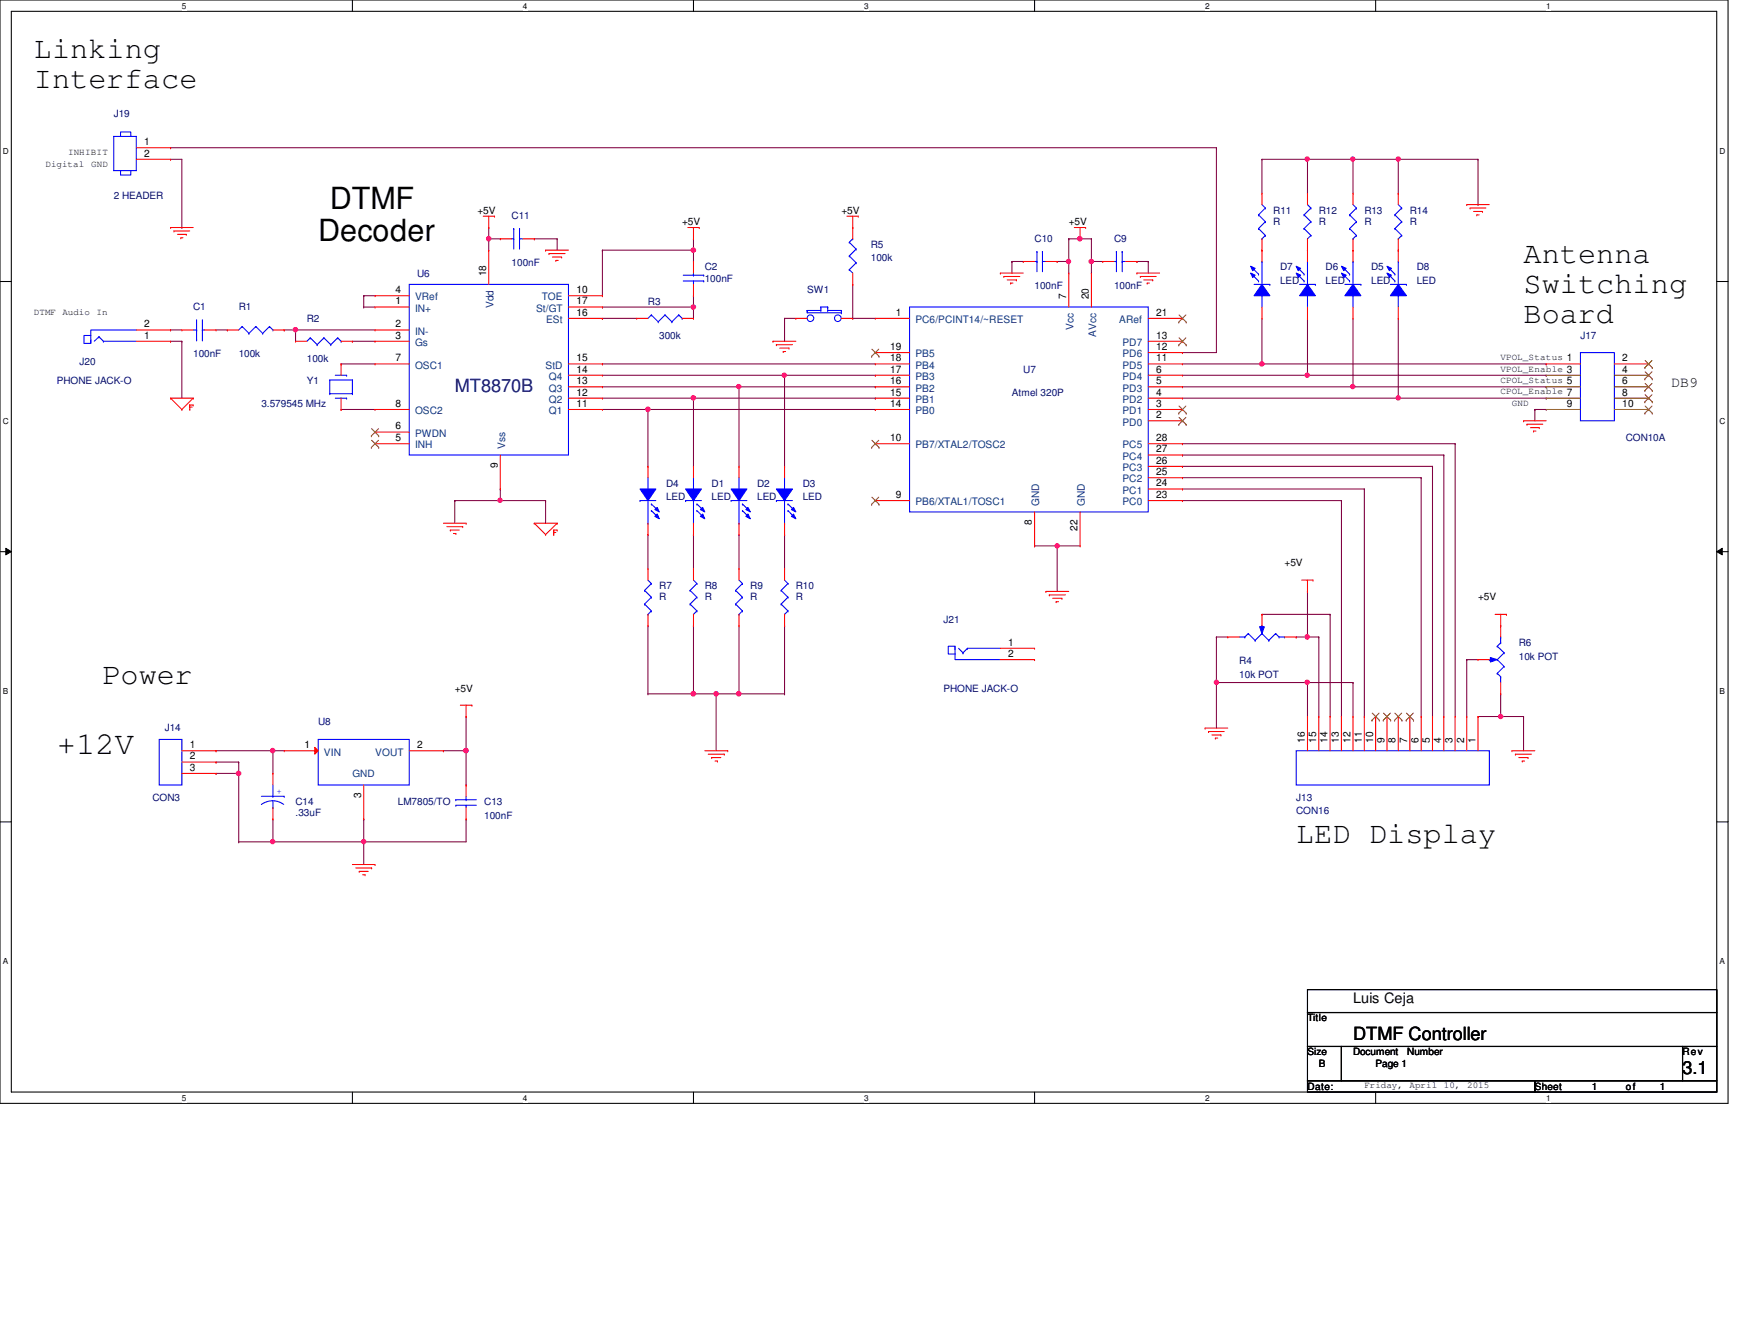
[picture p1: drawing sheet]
<svg xmlns="http://www.w3.org/2000/svg" width="279mm" height="216mm" viewBox="0 0 279 216" stroke-linecap="round" stroke-linejoin="round" font-family="sans-serif">
<defs><g id="words">
<text font-size="5.2" x="9.1" y="121.2">+12V</text>
<g font-size="4.9">
<text x="5.5" y="9.3">Linking</text>
<text x="5.5" y="14.2">Interface</text>
<text x="53" y="33.7">DTMF</text>
<text x="51.2" y="38.7">Decoder</text>
<text x="245.1" y="42.2">Antenna</text>
<text x="245.1" y="47.1">Switching</text>
<text x="245.1" y="52">Board</text>
<text x="16.5" y="109.9">Power</text>
<text x="208.5" y="135.5">LED Display</text>
</g>
<text font-size="2.9" fill="#000080" x="73.2" y="62.9">MT8870B</text>
<g font-size="2.9">
<text x="217.6" y="167.2">DTMF Controller</text>
<text x="270.6" y="172.7">3.1</text>
</g>
<text font-size="2.4" x="268.8" y="62.2">DB9</text>
<text font-size="2.3" x="217.6" y="161.2">Luis Ceja</text>
<g font-size="1.7">
<text x="23.2" y="23.3">1</text>
<text x="23.2" y="25.2">2</text>
<text x="63.6" y="47.1">4</text>
<text x="78.2" y="44.4" transform="rotate(-90 78.2 44.4)">18</text>
<text x="92.7" y="47.1">10</text>
<text x="23.2" y="52.6">2</text>
<text x="63.6" y="48.9">1</text>
<text x="63.6" y="52.6">2</text>
<text x="92.7" y="50.8">16</text>
<text x="92.7" y="48.9">17</text>
<text x="144.1" y="50.8">1</text>
<text x="171.5" y="48.1" transform="rotate(-90 171.5 48.1)">7</text>
<text x="175.1" y="48.1" transform="rotate(-90 175.1 48.1)">20</text>
<text x="186" y="50.8">21</text>
<text x="23.2" y="54.4">1</text>
<text x="63.6" y="54.4">3</text>
<text x="63.6" y="58.1">7</text>
<text x="92.7" y="59.9">14</text>
<text x="92.7" y="58.1">15</text>
<text x="143.2" y="59.9">17</text>
<text x="143.2" y="58.1">18</text>
<text x="143.2" y="56.3">19</text>
<text x="186" y="59.9">6</text>
<text x="186" y="58.1">11</text>
<text x="186" y="56.3">12</text>
<text x="186" y="54.4">13</text>
<text x="260.9" y="58.1">2</text>
<text x="260.9" y="59.9">4</text>
<text x="63.6" y="65.4">8</text>
<text x="92.7" y="65.4">11</text>
<text x="92.7" y="63.6">12</text>
<text x="92.7" y="61.8">13</text>
<text x="143.2" y="65.4">14</text>
<text x="143.2" y="63.6">15</text>
<text x="143.2" y="61.8">16</text>
<text x="186" y="65.4">3</text>
<text x="186" y="63.6">4</text>
<text x="186" y="61.8">5</text>
<text x="252" y="65.4">9</text>
<text x="260.9" y="61.8">6</text>
<text x="260.9" y="63.6">8</text>
<text x="260.9" y="65.4">10</text>
<text x="63.6" y="70.9">5</text>
<text x="63.6" y="69">6</text>
<text x="143.2" y="70.9">10</text>
<text x="186" y="67.2">2</text>
<text x="186" y="70.9">28</text>
<text x="80.1" y="75.3" transform="rotate(-90 80.1 75.3)">9</text>
<text x="186" y="76.4">25</text>
<text x="186" y="74.5">26</text>
<text x="186" y="72.7">27</text>
<text x="144.1" y="80.1">9</text>
<text x="186" y="80.1">23</text>
<text x="186" y="78.2">24</text>
<text x="166" y="84.5" transform="rotate(-90 166 84.5)">8</text>
<text x="173.3" y="85.3" transform="rotate(-90 173.3 85.3)">22</text>
<text x="162.2" y="103.8">1</text>
<text x="162.2" y="105.6">2</text>
<text x="209.9" y="119.4" transform="rotate(-90 209.9 119.4)">16</text>
<text x="211.7" y="119.4" transform="rotate(-90 211.7 119.4)">15</text>
<text x="213.5" y="119.4" transform="rotate(-90 213.5 119.4)">14</text>
<text x="215.3" y="119.4" transform="rotate(-90 215.3 119.4)">13</text>
<text x="217.2" y="119.4" transform="rotate(-90 217.2 119.4)">12</text>
<text x="219" y="119.4" transform="rotate(-90 219 119.4)">11</text>
<text x="220.9" y="119.4" transform="rotate(-90 220.9 119.4)">10</text>
<text x="222.7" y="119.4" transform="rotate(-90 222.7 119.4)">9</text>
<text x="224.5" y="119.4" transform="rotate(-90 224.5 119.4)">8</text>
<text x="226.4" y="119.4" transform="rotate(-90 226.4 119.4)">7</text>
<text x="228.2" y="119.4" transform="rotate(-90 228.2 119.4)">6</text>
<text x="230" y="119.4" transform="rotate(-90 230 119.4)">5</text>
<text x="231.8" y="119.4" transform="rotate(-90 231.8 119.4)">4</text>
<text x="233.6" y="119.4" transform="rotate(-90 233.6 119.4)">3</text>
<text x="235.5" y="119.4" transform="rotate(-90 235.5 119.4)">2</text>
<text x="237.3" y="119.4" transform="rotate(-90 237.3 119.4)">1</text>
<text x="30.5" y="120.3">1</text>
<text x="30.5" y="122.1">2</text>
<text x="30.5" y="123.9">3</text>
<text x="49" y="120.3">1</text>
<text x="67.1" y="120.3">2</text>
<text x="58.1" y="128.4" transform="rotate(-90 58.1 128.4)">3</text>
</g>
<g font-size="1.7" fill="#004080">
<text x="66.8" y="50.1">IN+</text>
<text x="66.8" y="53.8">IN-</text>
<text x="66.8" y="48.3">VRef</text>
<text x="79.4" y="49.5" transform="rotate(-90 79.4 49.5)">Vdd</text>
<text x="86.2" y="50.1">St/GT</text>
<text x="87.2" y="48.3">TOE</text>
<text x="87.8" y="51.9">ESt</text>
<text x="147.2" y="51.9">PC6/PCINT14/~RESET</text>
<text x="172.7" y="53" transform="rotate(-90 172.7 53)">Vcc</text>
<text x="180" y="51.9">ARef</text>
<text x="66.8" y="55.6">Gs</text>
<text x="66.8" y="59.3">OSC1</text>
<text x="87.8" y="59.3">StD</text>
<text x="147.2" y="59.3">PB4</text>
<text x="147.2" y="57.4">PB5</text>
<text x="176.3" y="54.1" transform="rotate(-90 176.3 54.1)">AVcc</text>
<text x="180.6" y="59.3">PD5</text>
<text x="180.6" y="57.4">PD6</text>
<text x="180.6" y="55.6">PD7</text>
<text x="88.3" y="64.8">Q2</text>
<text x="88.3" y="62.9">Q3</text>
<text x="88.3" y="61.1">Q4</text>
<text x="147.2" y="64.8">PB1</text>
<text x="147.2" y="62.9">PB2</text>
<text x="147.2" y="61.1">PB3</text>
<text x="180.6" y="64.8">PD2</text>
<text x="180.6" y="62.9">PD3</text>
<text x="180.6" y="61.1">PD4</text>
<text x="66.8" y="70.2">PWDN</text>
<text x="66.8" y="66.6">OSC2</text>
<text x="88.3" y="66.6">Q1</text>
<text x="147.2" y="66.6">PB0</text>
<text x="180.6" y="68.4">PD0</text>
<text x="180.6" y="66.6">PD1</text>
<text x="66.8" y="72.1">INH</text>
<text x="81.2" y="72.2" transform="rotate(-90 81.2 72.2)">Vss</text>
<text x="147.2" y="72.1">PB7/XTAL2/TOSC2</text>
<text x="180.6" y="77.6">PC2</text>
<text x="180.6" y="75.7">PC3</text>
<text x="180.6" y="73.9">PC4</text>
<text x="180.6" y="72.1">PC5</text>
<text x="147.2" y="81.2">PB6/XTAL1/TOSC1</text>
<text x="167.2" y="81.4" transform="rotate(-90 167.2 81.4)">GND</text>
<text x="174.5" y="81.4" transform="rotate(-90 174.5 81.4)">GND</text>
<text x="180.6" y="81.2">PC0</text>
<text x="180.6" y="79.4">PC1</text>
<text x="52.1" y="121.5">VIN</text>
<text x="60.4" y="121.5">VOUT</text>
</g>
<g font-size="1.6" fill="#000080">
<text x="18.3" y="18.8">J19</text>
<text x="18.3" y="32">2 HEADER</text>
<text x="82.3" y="35.3">C11</text>
<text x="204.8" y="34.3">R11</text>
<text x="212.1" y="34.3">R12</text>
<text x="219.5" y="34.3">R13</text>
<text x="226.8" y="34.3">R14</text>
<text x="140.1" y="39.8">R5</text>
<text x="166.4" y="38.9">C10</text>
<text x="179.2" y="38.9">C9</text>
<text x="204.8" y="36.2">R</text>
<text x="212.1" y="36.2">R</text>
<text x="219.5" y="36.2">R</text>
<text x="226.8" y="36.2">R</text>
<text x="67.1" y="44.6">U6</text>
<text x="82.3" y="42.8">100nF</text>
<text x="113.4" y="43.5">C2</text>
<text x="113.4" y="45.3">100nF</text>
<text x="129.8" y="47.2">SW1</text>
<text x="140.1" y="42">100k</text>
<text x="166.4" y="46.4">100nF</text>
<text x="179.2" y="46.4">100nF</text>
<text x="205.9" y="43.5">D7</text>
<text x="205.9" y="45.7">LED</text>
<text x="213.2" y="43.5">D6</text>
<text x="213.2" y="45.7">LED</text>
<text x="220.6" y="43.5">D5</text>
<text x="220.6" y="45.7">LED</text>
<text x="227.9" y="43.5">D8</text>
<text x="227.9" y="45.7">LED</text>
<text x="31.1" y="49.9">C1</text>
<text x="38.4" y="49.9">R1</text>
<text x="49.4" y="51.7">R2</text>
<text x="104.2" y="49">R3</text>
<text x="12.8" y="58.7">J20</text>
<text x="31.1" y="57.4">100nF</text>
<text x="38.4" y="57.4">100k</text>
<text x="49.4" y="58.1">100k</text>
<text x="106" y="54.5">300k</text>
<text x="164.6" y="59.9">U7</text>
<text x="254.2" y="54.5">J17</text>
<text x="9.1" y="61.8">PHONE JACK-O</text>
<text x="42" y="65.4">3.579545 MHz</text>
<text x="49.4" y="61.8">Y1</text>
<text x="162.8" y="63.6">Atmel 320P</text>
<text x="261.5" y="70.9">CON10A</text>
<text x="107.1" y="78.2">D4</text>
<text x="107.1" y="80.4">LED</text>
<text x="114.5" y="78.2">D1</text>
<text x="114.5" y="80.4">LED</text>
<text x="121.8" y="78.2">D2</text>
<text x="121.8" y="80.4">LED</text>
<text x="129.1" y="78.2">D3</text>
<text x="129.1" y="80.4">LED</text>
<text x="106" y="94.7">R7</text>
<text x="113.4" y="94.7">R8</text>
<text x="120.7" y="94.7">R9</text>
<text x="128" y="94.7">R10</text>
<text x="106" y="96.5">R</text>
<text x="113.4" y="96.5">R</text>
<text x="120.7" y="96.5">R</text>
<text x="128" y="96.5">R</text>
<text x="151.8" y="100.2">J21</text>
<text x="199.3" y="106.8">R4</text>
<text x="244.3" y="103.8">R6</text>
<text x="244.3" y="106">10k POT</text>
<text x="151.8" y="111.2">PHONE JACK-O</text>
<text x="199.3" y="109">10k POT</text>
<text x="26.5" y="117.6">J14</text>
<text x="51.2" y="116.6">U8</text>
<text x="24.5" y="128.7">CON3</text>
<text x="47.5" y="129.5">C14</text>
<text x="47.5" y="131.1">.33uF</text>
<text x="64" y="129.5">LM7805/TO</text>
<text x="77.9" y="129.5">C13</text>
<text x="77.9" y="131.7">100nF</text>
<text x="208.5" y="128.7">J13</text>
<text x="208.5" y="130.9">CON16</text>
</g>
<g font-size="1.6">
<text x="76.8" y="34.3">+5V</text>
<text x="135.3" y="34.3">+5V</text>
<text x="109.7" y="36.2">+5V</text>
<text x="171.9" y="36.2">+5V</text>
<text x="206.6" y="91.1">+5V</text>
<text x="237.7" y="96.5">+5V</text>
<text x="73.2" y="111.2">+5V</text>
<text x="210.3" y="164.2">Title</text>
<text x="210.3" y="169.7">Size</text>
<text x="212.1" y="171.5">B</text>
<text x="217.6" y="169.7">Document</text>
<text x="221.3" y="171.5">Page 1</text>
<text x="226.4" y="169.7">Number</text>
<text x="270.6" y="169.7">Rev</text>
<text x="210.3" y="175.2">Date:</text>
<text x="246.9" y="175.2">Sheet</text>
<text x="256" y="175.2">1</text>
<text x="261.5" y="175.2">of</text>
<text x="267" y="175.2">1</text>
</g>
<text font-size="1.6" fill="#004080" x="56.7" y="124.9">GND</text>
<g font-size="1.5">
<text x="7.3" y="26.8">Digital</text>
<text x="11" y="25">INHIBIT</text>
<text x="14.7" y="26.8">GND</text>
<text x="5.5" y="50.6">DTMF Audio</text>
<text x="15.5" y="50.6">In</text>
<text x="241.4" y="59.7">VPOL_Enable 3</text>
<text x="241.4" y="57.9">VPOL_Status 1</text>
<text x="241.4" y="63.4">CPOL_Enable 7</text>
<text x="241.4" y="61.6">CPOL_Status 5</text>
<text x="243.2" y="65.2">GND</text>
<text x="219.5" y="175">Friday,</text>
<text x="226.7" y="175">April</text>
<text x="232.2" y="175">10,</text>
<text x="236" y="175">2015</text>
</g>
<text font-size="1.5" fill="#00f" x="44.4" y="127.6">+</text>
<g font-size="1.3">
<text x="29.3" y="1.4">5</text>
<text x="84.1" y="1.4">4</text>
<text x="139" y="1.4">3</text>
<text x="193.8" y="1.4">2</text>
<text x="248.7" y="1.4">1</text>
<text x=".5" y="24.7">D</text>
<text x="276.6" y="24.7">D</text>
<text x=".5" y="68.2">C</text>
<text x="276.6" y="68.2">C</text>
<text x=".5" y="111.6">B</text>
<text x="276.6" y="111.6">B</text>
<text x=".5" y="155">A</text>
<text x="276.6" y="155">A</text>
<text x="29.3" y="177">5</text>
<text x="84.1" y="177">4</text>
<text x="139" y="177">3</text>
<text x="193.8" y="177">2</text>
<text x="248.7" y="177">1</text>
</g>
</g></defs>
<path d="M0 0h278v177.4h-278zM1.8 1.8h274.3v173.8h-274.3z" fill="none" stroke="#000" stroke-width=".17"/>
<g fill="#fff">
<path d="M29.3 .2h.7v1.5h-.7z"/>
<path d="M29.3 175.8h.7v1.4h-.7z"/>
</g>
<path d="M56.7 0v1.8M56.7 175.6v1.8" fill="none" stroke="#000" stroke-width=".17"/>
<g fill="#fff">
<path d="M84.1 .2h.7v1.5h-.7z"/>
<path d="M84.1 175.8h.7v1.4h-.7z"/>
</g>
<path d="M111.5 0v1.8M111.5 175.6v1.8" fill="none" stroke="#000" stroke-width=".17"/>
<g fill="#fff">
<path d="M139 .2h.7v1.5h-.7z"/>
<path d="M139 175.8h.7v1.4h-.7z"/>
</g>
<path d="M166.4 0v1.8M166.4 175.6v1.8" fill="none" stroke="#000" stroke-width=".17"/>
<g fill="#fff">
<path d="M193.8 .2h.8v1.5h-.8z"/>
<path d="M193.8 175.8h.8v1.4h-.8z"/>
</g>
<path d="M221.3 0v1.8M221.3 175.6v1.8" fill="none" stroke="#000" stroke-width=".17"/>
<g fill="#fff">
<path d="M248.7 .2h.7v1.5h-.7z"/>
<path d="M248.7 175.8h.7v1.4h-.7z"/>
<path d="M.5 23.5h.9v1.5h-.9z"/>
<path d="M276.6 23.5h.9v1.5h-.9z"/>
<path d="M.5 67h.9v1.5h-.9z"/>
<path d="M276.6 67h.9v1.5h-.9z"/>
</g>
<path d="M0 45.3h1.8M276.1 45.3h1.9" fill="none" stroke="#000" stroke-width=".17"/>
<g fill="#fff">
<path d="M.5 110.4h.8v1.5h-.8z"/>
<path d="M276.6 110.4h.9v1.5h-.9z"/>
</g>
<path d="M0 88.7h1.8M276.1 88.7h1.9" fill="none" stroke="#000" stroke-width=".17"/>
<path d="M.9 88.1l.9 .6-.9 .5zM276.1 88.7l.9-.6v1.1z" fill="#000"/>
<path d="M.9 88.1l.9 .6-.9 .5zM276.1 88.7l.9-.6v1.1z" fill="none" stroke="#000" stroke-width=".16"/>
<g fill="#fff">
<path d="M.5 153.8h.8v1.5h-.8z"/>
<path d="M276.6 153.8h.9v1.5h-.9z"/>
</g>
<path d="M0 132.1h1.8M276.1 132.1h1.9" fill="none" stroke="#000" stroke-width=".17"/>
<path d="M56.7 54.9h.1M56.7 54.9h3.6M96.9 51.2h.1M96.9 49.4h.1M96.9 51.2h5.5M96.9 49.4h14.6" fill="none" stroke="#800040" stroke-width=".17"/>
<circle cx="111.5" cy="49.4" r=".36" fill="#f0f"/>
<circle cx="111.5" cy="49.4" r=".36" fill="none" stroke="#f0f" stroke-width=".17"/>
<path d="M45.7 53h.1M45.7 53h1.8M47.5 53h.1M47.5 53v1.9M111.5 47.5h.1M111.5 49.4h.1M111.5 47.5v3.7" fill="none" stroke="#800040" stroke-width=".17"/>
<circle cx="47.5" cy="53" r=".36" fill="#f0f"/>
<circle cx="47.5" cy="53" r=".36" fill="none" stroke="#f0f" stroke-width=".17"/>
<path d="M171.9 38.4h.1M171.9 38.4v3.6M171.9 38.4h3.7M173.7 38.4h.1M175.6 38.4h.1M175.6 38.4v3.6" fill="none" stroke="#800040" stroke-width=".17"/>
<circle cx="173.7" cy="38.4" r=".35" fill="#f0f"/>
<circle cx="173.7" cy="38.4" r=".35" fill="none" stroke="#f0f" stroke-width=".17"/>
<path d="M171.9 42h.1M171.9 42v1.9" fill="none" stroke="#800040" stroke-width=".17"/>
<circle cx="171.9" cy="42" r=".34" fill="#f0f"/>
<circle cx="171.9" cy="42" r=".34" fill="none" stroke="#f0f" stroke-width=".17"/>
<path d="M162.8 42h.1M162.8 42h1.8M162.8 42v1.9M175.6 42h.1M175.6 42h1.8M182.9 42h.1M182.9 42h1.8M184.7 42h.1M184.7 42v1.9" fill="none" stroke="#800040" stroke-width=".17"/>
<circle cx="175.5" cy="42" r=".36" fill="#f0f"/>
<circle cx="175.5" cy="42" r=".36" fill="none" stroke="#f0f" stroke-width=".17"/>
<path d="M170.1 42h.1M170.1 42h1.8M175.6 42h.1M175.6 42v1.9M166.4 87.8h.1M166.4 87.8h3.7M170.1 87.8h.1M170.1 87.8v7.3" fill="none" stroke="#800040" stroke-width=".17"/>
<circle cx="170" cy="87.8" r=".34" fill="#f0f"/>
<circle cx="170" cy="87.8" r=".34" fill="none" stroke="#f0f" stroke-width=".17"/>
<path d="M78.6 36.6h.1M78.6 38.4h.1M78.6 36.6v1.8M78.6 38.4h1.9M85.9 38.4h.1M85.9 38.4h3.7M170.1 87.8h.1M170.1 87.8h3.6" fill="none" stroke="#800040" stroke-width=".17"/>
<circle cx="78.6" cy="38.4" r=".35" fill="#f0f"/>
<circle cx="78.6" cy="38.4" r=".35" fill="none" stroke="#f0f" stroke-width=".17"/>
<g fill="none" stroke="#800040" stroke-width=".17">
<path d="M78.6 38.4h.1M78.6 38.4v1.8M89.6 38.4h.1M89.6 38.4v1.8M111.5 38.4h.1M111.5 38.4v1.8h-14.6M54.9 58.5h.1M54.9 58.5h5.4M58.5 47.5h.1M58.5 49.4h.1M58.5 47.5v1.9M58.5 47.5h1.8"/>
<path d="M58.5 49.4h1.8M96.9 40.2h.1M54.9 65.8h.1M54.9 65.8h5.4"/>
</g>
<circle cx="111.5" cy="40.2" r=".36" fill="#f0f"/>
<circle cx="111.5" cy="40.2" r=".36" fill="none" stroke="#f0f" stroke-width=".17"/>
<path d="M96.9 40.2h.1M96.9 40.2v7.3M111.5 40.2h.1M111.5 40.2v1.8M190.2 64h34.7M224.9 64h.1" fill="none" stroke="#800040" stroke-width=".17"/>
<circle cx="224.9" cy="64" r=".34" fill="#f0f"/>
<circle cx="224.9" cy="64" r=".34" fill="none" stroke="#f0f" stroke-width=".17"/>
<path d="M190.2 62.2h27.4M217.6 62.2h.1" fill="none" stroke="#800040" stroke-width=".17"/>
<circle cx="217.6" cy="62.1" r=".34" fill="#f0f"/>
<circle cx="217.6" cy="62.1" r=".34" fill="none" stroke="#f0f" stroke-width=".17"/>
<path d="M190.2 60.3h20.1M210.3 60.3h.1" fill="none" stroke="#800040" stroke-width=".17"/>
<circle cx="210.3" cy="60.3" r=".34" fill="#f0f"/>
<circle cx="210.3" cy="60.3" r=".34" fill="none" stroke="#f0f" stroke-width=".17"/>
<g fill="none" stroke="#800040" stroke-width=".17">
<path d="M190.2 58.5h12.8M203 58.5h.1M190.2 71.3h.1M190.2 73.2h.1M190.2 75h.1M190.2 76.8h.1M190.2 78.6h.1M190.2 71.3h43.9M190.2 73.2h42M190.2 75h40.2M190.2 76.8h38.4M190.2 78.6h29.3"/>
<path d="M219.5 78.6h.1M219.5 78.6v36.6M228.6 76.8h.1M228.6 76.8v38.4M230.4 75h.1M230.4 75v40.2M232.2 73.2h.1M232.2 73.2v42M234.1 71.3h.1M234.1 71.3v43.9M215.8 80.5h.1M215.8 80.5v34.7"/>
<path d="M195.7 109.7h.1M195.7 109.7h14.6M217.6 109.7h.1M217.6 109.7v5.5"/>
</g>
<circle cx="210.3" cy="109.7" r=".34" fill="#f0f"/>
<circle cx="210.3" cy="109.7" r=".34" fill="none" stroke="#f0f" stroke-width=".17"/>
<circle cx="195.7" cy="109.7" r=".34" fill="#f0f"/>
<circle cx="195.7" cy="109.7" r=".34" fill="none" stroke="#f0f" stroke-width=".17"/>
<g fill="none" stroke="#800040" stroke-width=".17">
<path d="M47.5 53h.1M47.5 53h12.8M96.9 58.5h.1M96.9 58.5h43.9M80.5 78.6h.1M80.5 78.6v1.9M96.9 65.8h7.3M96.9 64h14.6M96.9 62.2h22M96.9 60.3h29.3M104.2 65.8h.1M111.5 64h.1"/>
<path d="M118.9 62.2h.1M126.2 60.3h.1M246.9 65.8h.1M246.9 65.8h1.8M246.9 65.8v1.8M73.2 80.5h.1M73.2 80.5h14.6M73.2 80.5v3.6M80.5 80.5h.1M87.8 80.5h.1M87.8 80.5v3.6M203 98.8h.1"/>
<path d="M203 98.8h11M214 98.8h.1M214 98.8v16.4M195.7 109.7h.1M195.7 109.7v7.4"/>
</g>
<circle cx="80.4" cy="80.4" r=".34" fill="#f0f"/>
<circle cx="80.4" cy="80.4" r=".34" fill="none" stroke="#f0f" stroke-width=".17"/>
<path d="M126.2 51.2h.1M126.2 51.2h1.8M126.2 51.2v3.7M137.2 45.7h.1M137.2 51.2h.1M137.2 45.7v5.5M137.2 51.2h3.6M208.5 102.4h.1M208.5 102.4h1.8M210.3 109.7h.1M210.3 109.7v5.5M210.3 109.7h7.3" fill="none" stroke="#800040" stroke-width=".17"/>
<circle cx="210.3" cy="102.4" r=".35" fill="#f0f"/>
<circle cx="210.3" cy="102.4" r=".35" fill="none" stroke="#f0f" stroke-width=".17"/>
<path d="M210.3 95.1h.1M210.3 95.1v7.3M195.7 102.4h.1M195.7 102.4v7.3M195.7 102.4h1.8M212.1 102.4h.1M212.1 102.4v12.8M34.8 120.7h.1M34.8 120.7h9.1" fill="none" stroke="#800040" stroke-width=".17"/>
<circle cx="43.8" cy="120.7" r=".35" fill="#f0f"/>
<circle cx="43.8" cy="120.7" r=".35" fill="none" stroke="#f0f" stroke-width=".17"/>
<path d="M75 115.2h.1M75 115.2v5.5h-3.7M71.3 120.7h.1" fill="none" stroke="#800040" stroke-width=".17"/>
<circle cx="74.9" cy="120.7" r=".37" fill="#f0f"/>
<circle cx="74.9" cy="120.7" r=".37" fill="none" stroke="#f0f" stroke-width=".17"/>
<path d="M34.8 122.5h.1M34.8 124.3h.1M34.8 122.5h3.6M34.8 124.3h3.6M38.4 122.5h.1M38.4 135.3h.1M38.4 124.3h.1M38.4 122.5v12.8M38.4 135.3h5.5M58.5 131.7h.1M58.5 135.3h.1M58.5 131.7v7.3" fill="none" stroke="#800040" stroke-width=".17"/>
<circle cx="38.4" cy="124.3" r=".36" fill="#f0f"/>
<circle cx="38.4" cy="124.3" r=".36" fill="none" stroke="#f0f" stroke-width=".17"/>
<path d="M58.5 135.3h.1M58.5 135.3h16.5M75 120.7h.1M75 120.7v5.5" fill="none" stroke="#800040" stroke-width=".17"/>
<circle cx="58.5" cy="135.3" r=".34" fill="#f0f"/>
<circle cx="58.5" cy="135.3" r=".34" fill="none" stroke="#f0f" stroke-width=".17"/>
<path d="M43.9 131.7h.1M43.9 131.7v3.6M75 131.7h.1M75 131.7v3.6" fill="none" stroke="#800040" stroke-width=".17"/>
<circle cx="43.9" cy="135.3" r=".34" fill="#f0f"/>
<circle cx="43.9" cy="135.3" r=".34" fill="none" stroke="#f0f" stroke-width=".17"/>
<g fill="none" stroke="#800040" stroke-width=".17">
<path d="M104.2 100.6h.1M104.2 111.5h.1M104.2 100.6v10.9M104.2 111.5h7.3M235.9 106h.1M235.9 106v9.2M237.7 115.2h.1M241.4 111.5h.1M241.4 111.5v3.7h-3.7M43.9 135.3h.1M43.9 120.7h.1M43.9 135.3h14.6"/>
<path d="M43.9 120.7v3.6M43.9 120.7h1.8"/>
</g>
<circle cx="111.5" cy="111.5" r=".37" fill="#f0f"/>
<circle cx="111.5" cy="111.5" r=".37" fill="none" stroke="#f0f" stroke-width=".17"/>
<g fill="none" stroke="#800040" stroke-width=".17">
<path d="M104.2 85.9h.1M104.2 85.9v5.5M111.5 85.9h.1M111.5 85.9v5.5M118.9 85.9h.1M118.9 85.9v5.5M126.2 85.9h.1M126.2 85.9v5.5M111.5 100.6h.1M111.5 100.6v10.9h7.4v-10.9M115.2 111.5h.1M115.2 111.5v9.2"/>
<path d="M118.9 100.6h.1M126.2 100.6h.1M126.2 100.6v10.9"/>
</g>
<circle cx="115.2" cy="111.5" r=".35" fill="#f0f"/>
<circle cx="115.2" cy="111.5" r=".35" fill="none" stroke="#f0f" stroke-width=".17"/>
<path d="M190.2 80.5h.1M190.2 80.5h25.6M210.3 102.4h.1M210.3 102.4h1.8M235.9 106h.1M235.9 106h1.8M241.4 115.2h.1M241.4 115.2h3.7" fill="none" stroke="#800040" stroke-width=".17"/>
<circle cx="241.4" cy="115.2" r=".34" fill="#f0f"/>
<circle cx="241.4" cy="115.2" r=".34" fill="none" stroke="#f0f" stroke-width=".17"/>
<path d="M118.9 111.5h7.3M126.2 111.5h.1M245.1 115.2h.1M245.1 115.2v5.5" fill="none" stroke="#800040" stroke-width=".17"/>
<circle cx="118.8" cy="111.5" r=".35" fill="#f0f"/>
<circle cx="118.8" cy="111.5" r=".35" fill="none" stroke="#f0f" stroke-width=".17"/>
<path d="M104.2 75h.1M140.8 65.8h.1M140.8 65.8h-36.6v9.2" fill="none" stroke="#800040" stroke-width=".17"/>
<circle cx="104.2" cy="65.8" r=".35" fill="#f0f"/>
<circle cx="104.2" cy="65.8" r=".35" fill="none" stroke="#f0f" stroke-width=".17"/>
<path d="M111.5 64h.1M111.5 64v11M111.5 64h29.3M140.8 64h.1" fill="none" stroke="#800040" stroke-width=".17"/>
<circle cx="111.5" cy="64" r=".36" fill="#f0f"/>
<circle cx="111.5" cy="64" r=".36" fill="none" stroke="#f0f" stroke-width=".17"/>
<path d="M118.9 62.2h.1M118.9 62.2v12.8M118.9 62.2h21.9M140.8 62.2h.1" fill="none" stroke="#800040" stroke-width=".17"/>
<circle cx="118.8" cy="62.1" r=".34" fill="#f0f"/>
<circle cx="118.8" cy="62.1" r=".34" fill="none" stroke="#f0f" stroke-width=".17"/>
<path d="M126.2 60.3h.1M126.2 60.3v14.7M126.2 60.3h14.6M140.8 60.3h.1" fill="none" stroke="#800040" stroke-width=".17"/>
<circle cx="126.1" cy="60.3" r=".34" fill="#f0f"/>
<circle cx="126.1" cy="60.3" r=".34" fill="none" stroke="#f0f" stroke-width=".17"/>
<path d="M203 58.5h.1M203 51.2v7.3M203 58.5h45.7M248.7 58.5h.1" fill="none" stroke="#800040" stroke-width=".17"/>
<circle cx="203" cy="58.5" r=".36" fill="#f0f"/>
<circle cx="203" cy="58.5" r=".36" fill="none" stroke="#f0f" stroke-width=".17"/>
<g fill="none" stroke="#800040" stroke-width=".17">
<path d="M203 25.6h.1M203 25.6v5.5M203 25.6h7.3M210.3 25.6h.1M210.3 51.2v9.1M217.6 51.2v11M224.9 51.2v12.8M210.3 60.3h.1M210.3 60.3h38.4M217.6 62.2h.1M217.6 62.2h31.1M224.9 64h.1"/>
<path d="M224.9 64h23.8M248.7 60.3h.1M248.7 62.2h.1M248.7 64h.1"/>
</g>
<circle cx="210.3" cy="25.6" r=".34" fill="#f0f"/>
<circle cx="210.3" cy="25.6" r=".34" fill="none" stroke="#f0f" stroke-width=".17"/>
<path d="M224.9 31.1h.1M224.9 25.6v5.5" fill="none" stroke="#800040" stroke-width=".17"/>
<circle cx="224.9" cy="25.6" r=".34" fill="#f0f"/>
<circle cx="224.9" cy="25.6" r=".34" fill="none" stroke="#f0f" stroke-width=".17"/>
<path d="M217.6 25.6h.1M217.6 25.6v5.5" fill="none" stroke="#800040" stroke-width=".17"/>
<circle cx="217.6" cy="25.6" r=".34" fill="#f0f"/>
<circle cx="217.6" cy="25.6" r=".34" fill="none" stroke="#f0f" stroke-width=".17"/>
<g fill="none" stroke="#800040" stroke-width=".17">
<path d="M27.4 23.7h.1M27.4 25.6h.1M27.4 25.6h1.9v11M27.4 23.7h168.3M29.3 36.6h.1M195.7 23.7h.1M195.7 23.7v33h-5.5M210.3 25.6h.1M210.3 25.6h27.4M210.3 25.6v5.5M217.6 25.6h.1M224.9 25.6h.1"/>
<path d="M237.7 32.9h.1M237.7 25.6h.1M237.7 25.6v7.3M27.4 53h.1M27.4 54.9h.1M27.4 53h1.9M27.4 54.9h1.9M29.3 54.9h.1M29.3 54.9v9.1M34.8 53h1.8M36.6 53h.1M190.2 56.7h.1"/>
</g>
<g fill="none" stroke="#f00" stroke-width=".17">
<path d="M27.4 36.6h.1M27.4 36.6h3.7M28 37.1h.1M28 37.1h2.5M28.5 37.7h1.5M29.1 38.2h.1M29.1 38.2h.3M30 37.7h.1M77.7 34.8h1.8M78.6 36.6h.1M78.6 34.8v1.8M79.5 34.8h.1"/>
<path d="M110.6 36.6h1.9M111.5 38.4h.1M111.5 36.6v1.8M112.5 36.6h.1M136.2 34.8h1.8M137.2 36.6h.1M137.2 34.8v1.8M138 34.8h.1M172.8 36.6h1.8M173.7 38.4h.1M173.7 36.6v1.8M174.6 36.6h.1"/>
<path d="M235.9 32.9h.1M235.9 32.9h3.7M236.5 33.4h.1M236.5 33.4h2.5M237 34h1.5M237.5 34.5h.1M237.5 34.5h.4M238.5 34h.1M87.8 40.2h.1M87.8 40.2h3.6M88.3 40.8h.1M88.3 40.8h2.6"/>
<path d="M88.9 41.3h1.4M89.4 41.9h.1M89.4 41.9h.4M90.3 41.3h.1M124.3 54.9h.1M124.3 54.9h3.7M124.9 55.4h.1M124.9 55.4h2.6M125.4 56h1.5M126 56.5h.1M126 56.5h.4M126.9 56h.1"/>
<path d="M160.9 43.9h.1M160.9 43.9h3.7M161.5 44.4h.1M161.5 44.4h2.5M162 45h1.5M162.6 45.5h.1M162.6 45.5h.3M163.5 45h.1M182.9 43.9h.1M182.9 43.9h3.6M183.4 44.4h.1M183.4 44.4h2.6"/>
<path d="M184 45h1.4M184.5 45.5h.1M184.5 45.5h.4M185.4 45h.1M27.4 64h.1M27.4 64h3.7M27.4 64l1.9 1.8M29.3 65.8h.1M30.5 65.1h.1M30.5 65.8h.1M30.5 65.4h.1M30.5 65.1h.6"/>
<path d="M30.5 65.1v.7M30.5 65.4h.4M31.1 64h.1M31.1 65.1h.1M31.1 64l-1.8 1.8M245.1 67.6h.1M245.1 67.6h3.6M245.6 68.2h.1M245.6 68.2h2.6M246.2 68.7h1.4M246.7 69.3h.1M246.7 69.3h.4"/>
<path d="M247.6 68.7h.1M71.3 84.1h3.7M71.9 84.7h2.5M72.4 85.2h.1M72.4 85.2h1.5M72.9 85.8h.4M73.3 85.8h.1M74.4 84.7h.1M75 84.1h.1M85.9 84.1h.1M85.9 84.1h3.7M85.9 84.1l1.9 1.8"/>
<path d="M87.8 85.9h.1M89.1 85.2h.1M89.1 85.9h.1M89.1 85.6h.1M89.1 85.2h.5M89.1 85.2v.7M89.1 85.6h.3M89.6 84.1h.1M89.6 85.2h.1M89.6 84.1l-1.8 1.8M168.2 95.1h.1M168.2 95.1h3.7"/>
<path d="M168.8 95.6h.1M168.8 95.6h2.6M169.3 96.2h1.5M169.9 96.7h.1M169.9 96.7h.4M170.8 96.2h.1M209.4 93.3h1.8M210.3 95.1h.1M210.3 93.3v1.8M211.2 93.3h.1M240.5 98.8h1.8M241.4 98.8v1.8"/>
<path d="M242.3 98.8h.1M74 113.4h1.9M75 115.2h.1M75 113.4v1.8M75.9 113.4h.1M193.8 117.1h.1M193.8 117.1h3.7M194.4 117.6h.1M194.4 117.6h2.5M194.9 118.2h1.5M195.5 118.7h.1M195.5 118.7h.4"/>
<path d="M196.4 118.2h.1M241.4 100.6h.1M56.7 139h3.6M57.2 139.5h2.6M59.8 139.5h.1M60.3 139h.1M113.4 120.7h3.7M113.9 121.2h2.6M114.5 121.8h.1M114.5 121.8h1.5M115 122.3h.4M115.4 122.3h.1"/>
<path d="M116.5 121.2h.1M117.1 120.7h.1M243.2 120.7h.1M243.2 120.7h3.7M243.8 121.2h.1M243.8 121.2h2.5M244.3 121.8h1.5M244.9 122.3h.1M244.9 122.3h.3M245.8 121.8h.1M57.8 140.1h.1M57.8 140.1h1.4"/>
<path d="M58.3 140.6h.4M58.7 140.6h.1"/>
</g>
<path d="M210.3 159.1h65.8v3.7h-65.8zM210.3 162.8h65.8v5.4h-65.8zM210.3 168.2h5.5v5.5h-5.5zM210.3 173.7h36.6v1.9h-36.6zM215.8 168.2h54.8v5.5h-54.8zM246.9 173.7h29.2v1.9h-29.2zM270.6 168.2h5.5v5.5h-5.5z" fill="none" stroke="#000" stroke-width=".17"/>
<path d="M209 45.7h2.6M210.3 47.5h.1M210.3 42h.1M210.3 42v3.7M210.3 47.5v1.9M211.6 45.7h.1" fill="none" stroke="#00f" stroke-width=".17"/>
<path d="M210.3 45.7l1.3 1.8h-2.6z" fill-rule="evenodd" fill="#00f"/>
<path d="M210.3 45.7l1.3 1.8h-2.6z" fill="none" stroke="#00f" stroke-width=".17"/>
<path d="M208.5 42.8l.7 .3-.4 .4z" fill-rule="evenodd" fill="#00f"/>
<path d="M208.5 42.8l.7 .3-.4 .4z" fill="none" stroke="#00f" stroke-width=".17"/>
<path d="M208.5 43.9l.7 .3-.4 .4z" fill-rule="evenodd" fill="#00f"/>
<g fill="none" stroke="#00f" stroke-width=".17">
<path d="M38.9 52.5h.1M38.9 52.5l-.5 .5M38.9 52.5l1.1 1.1M40 53.6h.1M41.1 52.5h.1M41.1 52.5l-1.1 1.1M41.1 52.5l1.1 1.1M42.2 53.6h.1M43.3 52.5h.1M43.3 52.5l-1.1 1.1M43.3 52.5l.6 .5M43.9 53h.1"/>
<path d="M208.5 43.9l.7 .3-.4 .4zM208.7 44.1l1.1 1.1M208.7 43l1.1 1.1M209.8 45.2h.1M209.8 44.1h.1M111.5 78.6h.1M111.5 76.8v1.8M110.3 80.5h.1M110.3 80.5h2.5M111.5 84.1h.1M111.5 80.5v3.6"/>
</g>
<path d="M36.6 53h.1M36.6 53h1.8M43.9 53h1.8M45.7 53h.1M210.3 51.2h.1M210.3 40.2h.1M210.3 40.2v1.8M210.3 49.4v1.8" fill="none" stroke="#f00" stroke-width=".17"/>
<path d="M110.3 78.6h2.5l-1.3 1.9z" fill-rule="evenodd" fill="#00f"/>
<path d="M110.3 78.6h2.5l-1.3 1.9z" fill="none" stroke="#00f" stroke-width=".17"/>
<path d="M113 82.6l.4 .8-.8-.4z" fill-rule="evenodd" fill="#00f"/>
<path d="M113 82.6l.4 .8-.8-.4z" fill="none" stroke="#00f" stroke-width=".17"/>
<path d="M112.6 81.9l.4-.3 .4 .7z" fill-rule="evenodd" fill="#00f"/>
<g fill="none" stroke="#00f" stroke-width=".17">
<path d="M18.3 21.9h3.6v5.5h-3.6zM19.4 21.9v-.7h1.6v.7M19.4 27.4v.8h1.6v-.8M49.9 54.3h.1M49.9 54.3l-.5 .6M49.9 54.3l1.1 1.1M51 55.4h.1M52.1 54.3h.1M52.1 54.3l-1.1 1.1M52.1 54.3l1.1 1.1M53.2 55.4h.1M54.3 54.3h.1"/>
<path d="M54.3 54.3l-1.1 1.1M54.3 54.3l.6 .6M54.9 54.9h.1M201.7 45.7h2.6M203 47.5h.1M203 42h.1M203 42v3.7M203 47.5v1.9M204.3 45.7h.1M112.1 81h.1M112.1 82.1h.1M112.1 81l1.1 1.1"/>
<path d="M112.1 82.1l1.1 1.1M112.6 81.9l.4-.3 .4 .7z"/>
</g>
<path d="M21.9 23.7h5.5M21.9 25.6h5.5M27.4 23.7h.1M27.4 25.6h.1M47.5 54.9h.1M47.5 54.9h1.9M54.9 54.9h1.8M56.7 54.9h.1M111.5 75h.1M111.5 75v1.8M111.5 85.9h.1M111.5 84.1v1.8" fill="none" stroke="#f00" stroke-width=".17"/>
<path d="M203 45.7l1.3 1.8h-2.6z" fill-rule="evenodd" fill="#00f"/>
<path d="M203 45.7l1.3 1.8h-2.6z" fill="none" stroke="#00f" stroke-width=".17"/>
<path d="M201.2 42.8l.7 .3-.4 .4z" fill-rule="evenodd" fill="#00f"/>
<path d="M201.2 42.8l.7 .3-.4 .4z" fill="none" stroke="#00f" stroke-width=".17"/>
<path d="M201.2 43.9l.7 .3-.4 .4z" fill-rule="evenodd" fill="#00f"/>
<g fill="none" stroke="#00f" stroke-width=".17">
<path d="M209.8 34.5h.1M209.8 36.7h.1M209.8 34.5l1.1 1.1M209.8 36.7l1.1 1.1M210.3 38.4h.1M210.3 32.9l.6 .5M210.9 33.4h.1M210.9 35.6h.1M210.9 37.8h.1M210.9 33.4l-1.1 1.1M210.9 35.6l-1.1 1.1M210.9 37.8l-.6 .6"/>
<path d="M201.2 43.9l.7 .3-.4 .4zM201.3 44.1l1.1 1.1M201.3 43l1.1 1.1M202.4 45.2h.1M202.4 44.1h.1M254.2 56.7h5.5v10.9h-5.5z"/>
</g>
<path d="M210.3 31.1h.1M210.3 31.1v1.8M210.3 38.4v1.8M203 51.2h.1M203 40.2h.1M203 40.2v1.8M203 49.4v1.8M210.3 40.2h.1M248.7 58.5h.1M248.7 58.5h5.5M259.7 58.5h5.5M265.2 58.5h.1" fill="none" stroke="#f00" stroke-width=".17"/>
<g fill="none" stroke="#804000" stroke-width=".16">
<path d="M264.6 59.1h.1M264.6 58l1.2 1.1M264.6 59.8l1.2 1.1M265.7 58l-1.1 1.1M265.7 59.8l-1.1 1.1M265.8 59.1h.1M248.7 60.3h.1M248.7 62.2h.1M248.7 64h.1M248.7 65.8h.1M248.7 60.3h5.5M248.7 62.2h5.5"/>
<path d="M248.7 64h5.5M248.7 65.8h5.5M259.7 60.3h5.5M259.7 62.2h5.5M259.7 64h5.5M259.7 65.8h5.5M264.6 60.9h.1M264.6 62.8h.1M264.6 64.6h.1M264.6 66.4h.1M264.6 61.6l1.2 1.2M264.6 63.5l1.2 1.1"/>
<path d="M264.6 65.3l1.2 1.1M265.2 60.3h.1M265.2 62.2h.1M265.2 64h.1M265.2 65.8h.1M265.7 61.6l-1.1 1.2M265.7 63.5l-1.1 1.1M265.7 65.3l-1.1 1.1M265.8 60.9h.1M265.8 62.8h.1M265.8 64.6h.1M265.8 66.4h.1"/>
</g>
<path d="M202.6 100.8h.8l-.4 1.1z" fill="#00f"/>
<g fill="none" stroke="#00f" stroke-width=".17">
<path d="M179.2 42h.4M179.6 42h.1M179.6 40.4h.1M179.6 40.4v3.3M180.5 40.4h.1M180.5 42h.1M180.5 42h.6M180.5 40.4v3.3M118.9 78.6h.1M118.9 76.8v1.8M117.6 80.5h.1M117.6 80.5h2.5"/>
<path d="M118.9 84.1h.1M118.9 80.5v3.6M199.3 102.4h.9M200.2 102.4h.1M200.8 101.9h.1M200.8 101.9l-.6 .5M200.8 101.9l1.1 1.1M201.9 103h.1M202.6 100.8h.8l-.4 1.1zM203 101.9h.1M203 100.6h.1M203 101.9l-1.1 1.1"/>
<path d="M203 101.9l1.1 1.1M203 100.6v.3M204.1 103h.1M205.2 101.9h.1M205.2 101.9l-1.1 1.1M205.2 101.9l.5 .5M205.7 102.4h.1M205.7 102.4h.9M206.6 102.4h.1"/>
</g>
<path d="M177.4 42h.1M177.4 42h1.8M181.1 42h1.8M182.9 42h.1M203 98.8h.1M203 98.8v1.8M197.5 102.4h.1M197.5 102.4h1.8M206.6 102.4h1.9M208.5 102.4h.1" fill="none" stroke="#f00" stroke-width=".17"/>
<path d="M117.6 78.6h2.5l-1.2 1.9z" fill-rule="evenodd" fill="#00f"/>
<path d="M117.6 78.6h2.5l-1.2 1.9z" fill="none" stroke="#00f" stroke-width=".17"/>
<path d="M120.3 82.6l.4 .8-.7-.4z" fill-rule="evenodd" fill="#00f"/>
<path d="M120.3 82.6l.4 .8-.7-.4z" fill="none" stroke="#00f" stroke-width=".17"/>
<path d="M120.3 81.6l.4 .7-.7-.4z" fill-rule="evenodd" fill="#00f"/>
<g fill="none" stroke="#00f" stroke-width=".17">
<path d="M31.1 53h.5M31.6 54.7h.1M31.6 53h.1M31.6 51.4v3.3M32.6 53h.1M32.6 54.7h.1M32.6 53h.3M32.6 51.4v3.3M65.8 45.7h25.6v27.5h-25.6zM223.6 45.7h2.6M224.9 47.5h.1M224.9 42h.1"/>
<path d="M224.9 42v3.7M224.9 47.5v1.9M226.2 45.7h.1M103.7 94.9h.1M103.7 97.1h.1M103.7 94.9l1.1 1.1M103.7 97.1l1.1 1.1M104.2 98.8h.1M104.2 93.3l.6 .5M104.8 93.8h.1M104.8 96h.1M104.8 98.2h.1"/>
<path d="M104.8 93.8l-1.1 1.1M104.8 96l-1.1 1.1M104.8 98.2l-.6 .6M119.4 81h.1M119.4 82.1h.1M119.4 81l1.1 1.1M119.4 82.1l1.1 1.1M120.3 81.6l.4 .7-.7-.4z"/>
</g>
<g fill="none" stroke="#f00" stroke-width=".17">
<path d="M29.3 53h.1M29.3 53h1.8M32.9 53h1.9M34.8 53h.1M60.3 49.4h.1M60.3 53h.1M60.3 54.9h.1M60.3 47.5h.1M60.3 58.5h.1M60.3 49.4h5.5M60.3 53h5.5M60.3 54.9h5.5"/>
<path d="M60.3 47.5h5.5M60.3 58.5h5.5M78.6 40.2h.1M78.6 40.2v5.5M91.4 49.4h5.5M91.4 47.5h5.5M91.4 58.5h5.5M91.4 51.2h5.5M96.9 47.5h.1M96.9 58.5h.1M96.9 51.2h.1M96.9 49.4h.1"/>
<path d="M60.3 71.3h.1M60.3 69.5h.1M60.3 65.8h.1M60.3 71.3h5.5M60.3 69.5h5.5M60.3 65.8h5.5M80.5 78.6h.1M80.5 73.2v5.4M91.4 65.8h5.5M91.4 64h5.5M91.4 62.2h5.5M91.4 60.3h5.5"/>
<path d="M96.9 65.8h.1M96.9 64h.1M96.9 62.2h.1M96.9 60.3h.1M118.9 75h.1M118.9 75v1.8M104.2 91.4h.1M104.2 91.4v1.9M104.2 98.8v1.8M118.9 85.9h.1M118.9 84.1v1.8M104.2 100.6h.1"/>
</g>
<path d="M59.7 71.9h.1M59.7 70.1h.1M59.8 70.8l1.1 1.1M59.8 68.9l1.1 1.2M60.9 70.8l-1.2 1.1M60.9 68.9l-1.2 1.2M60.9 71.9h.1M60.9 70.1h.1" fill="none" stroke="#804000" stroke-width=".16"/>
<path d="M224.9 45.7l1.3 1.8h-2.6z" fill-rule="evenodd" fill="#00f"/>
<path d="M224.9 45.7l1.3 1.8h-2.6z" fill="none" stroke="#00f" stroke-width=".17"/>
<path d="M223.1 42.8l.7 .3-.3 .4z" fill-rule="evenodd" fill="#00f"/>
<path d="M223.1 42.8l.7 .3-.3 .4z" fill="none" stroke="#00f" stroke-width=".17"/>
<path d="M223.1 43.9l.7 .3-.3 .4z" fill-rule="evenodd" fill="#00f"/>
<path d="M223.1 43.9l.7 .3-.3 .4zM223.3 44.1l1.1 1.1M223.3 43l1.1 1.1M224.4 45.2h.1M224.4 44.1h.1M51.2 118.9h14.6v7.3h-14.6z" fill="none" stroke="#00f" stroke-width=".17"/>
<path d="M224.9 51.2h.1M224.9 40.2h.1M224.9 40.2v1.8M224.9 49.4v1.8" fill="none" stroke="#f00" stroke-width=".17"/>
<path d="M50.6 120.1l.6 .6-.6 .5z" fill="#f00"/>
<g fill="none" stroke="#f00" stroke-width=".17">
<path d="M102.4 51.2h.1M102.4 51.2h1.8M109.7 51.2h1.8M111.5 51.2h.1M43.9 124.3h.1M43.9 131.7h.1M43.9 124.3v1.9M43.9 129.8v1.9M45.7 120.7h.1M45.7 120.7h5.5M50.6 120.1l.6 .6-.6 .5zM58.5 131.7h.1"/>
<path d="M58.5 126.2v5.5M65.8 120.7h5.5M71.3 120.7h.1"/>
</g>
<g fill="none" stroke="#00f" stroke-width=".17">
<path d="M104.8 50.6h.1M104.8 50.6l-.6 .6M104.8 50.6l1.1 1.1M105.9 51.7h.1M107 50.6h.1M107 50.6l-1.1 1.1M107 50.6l1.1 1.1M108.1 51.7h.1M109.2 50.6h.1M109.2 50.6l-1.1 1.1M109.2 50.6l.5 .6M109.7 51.2h.1"/>
<path d="M126.2 78.6h.1M126.2 76.8v1.8M124.9 80.5h.1M124.9 80.5h2.6M126.2 84.1h.1M126.2 80.5v3.6M42 128h3.7M43.9 129.8h.1M43.9 128h.1M43.9 128.7l.7 .1 1 .5M43.9 128.7l-.8 .1-1.1 .5M43.9 126.2v1.8"/>
<path d="M43.9 128.7v1.1M45.7 128h.1"/>
</g>
<path d="M124.9 78.6h2.6l-1.3 1.9z" fill-rule="evenodd" fill="#00f"/>
<path d="M124.9 78.6h2.6l-1.3 1.9z" fill="none" stroke="#00f" stroke-width=".17"/>
<path d="M127.6 82.6l.4 .8-.7-.4z" fill-rule="evenodd" fill="#00f"/>
<path d="M127.6 82.6l.4 .8-.7-.4z" fill="none" stroke="#00f" stroke-width=".17"/>
<path d="M127.6 81.6l.4 .7-.7-.4z" fill-rule="evenodd" fill="#00f"/>
<g fill="none" stroke="#00f" stroke-width=".17">
<path d="M82.3 38.4h.3M82.6 38.4h.1M82.6 36.7h.1M82.6 36.7v3.3M83.6 36.7h.1M83.6 38.4h.1M83.6 38.4h.5M83.6 36.7v3.3M136.6 38.9h.1M136.6 38.9l1.1 1.1M137.2 38.4h.1M137.2 38.4l-.6 .5"/>
<path d="M217.1 34.5h.1M217.1 36.7h.1M217.1 34.5l1.1 1.1M217.1 36.7l1.1 1.1M217.6 38.4h.1M217.6 32.9l.6 .5M218.2 33.4h.1M218.2 35.6h.1M218.2 37.8h.1M218.2 33.4l-1.1 1.1M218.2 35.6l-1.1 1.1M218.2 37.8l-.6 .6"/>
<path d="M136.6 43.3h.1M136.6 41.1h.1M136.6 43.3l.6 .6M136.6 41.1l1.1 1.1M137.7 42.2h.1M137.7 40h.1M137.7 42.2l-1.1 1.1M137.7 40l-1.1 1.1M104.2 78.6h.1M104.2 76.8v1.8M103 80.5h.1M103 80.5h2.5"/>
<path d="M104.2 84.1h.1M104.2 80.5v3.6M111 94.9h.1M111 97.1h.1M111 94.9l1.1 1.1M111 97.1l1.1 1.1M111.5 98.8h.1M111.5 93.3l.6 .5M112.1 93.8h.1M112.1 96h.1M112.1 98.2h.1M112.1 93.8l-1.1 1.1"/>
<path d="M112.1 96l-1.1 1.1M112.1 98.2l-.6 .6M126.7 81h.1M126.7 82.1h.1M126.7 81l1.1 1.1M126.7 82.1l1.1 1.1M127.6 81.6l.4 .7-.7-.4zM25.6 118.9h3.7v7.3h-3.7z"/>
</g>
<g fill="none" stroke="#f00" stroke-width=".17">
<path d="M80.5 38.4h.1M80.5 38.4h1.8M84.1 38.4h1.8M85.9 38.4h.1M137.2 36.6h.1M137.2 36.6v1.8M217.6 31.1h.1M217.6 31.1v1.8M217.6 38.4v1.8M137.2 45.7h.1M137.2 43.9v1.8M217.6 40.2h.1"/>
<path d="M126.2 75h.1M126.2 75v1.8M111.5 91.4h.1M111.5 91.4v1.9M111.5 98.8v1.8M126.2 85.9h.1M126.2 84.1v1.8M111.5 100.6h.1M29.3 120.7h5.5M29.3 122.5h5.5M29.3 124.3h5.5M34.8 120.7h.1"/>
<path d="M34.8 122.5h.1M34.8 124.3h.1"/>
</g>
<path d="M103 78.6h2.5l-1.3 1.9z" fill-rule="evenodd" fill="#00f"/>
<path d="M103 78.6h2.5l-1.3 1.9z" fill="none" stroke="#00f" stroke-width=".17"/>
<path d="M105.7 82.6l.3 .8-.7-.4z" fill-rule="evenodd" fill="#00f"/>
<path d="M105.7 82.6l.3 .8-.7-.4z" fill="none" stroke="#00f" stroke-width=".17"/>
<path d="M105.3 81.9l.4-.3 .3 .7z" fill-rule="evenodd" fill="#00f"/>
<g fill="none" stroke="#00f" stroke-width=".17">
<path d="M224.4 34.5h.1M224.4 36.7h.1M224.4 34.5l1.1 1.1M224.4 36.7l1.1 1.1M224.9 38.4h.1M224.9 32.9l.6 .5M225.5 33.4h.1M225.5 35.6h.1M225.5 37.8h.1M225.5 33.4l-1.1 1.1M225.5 35.6l-1.1 1.1M225.5 37.8l-.6 .6"/>
<path d="M14.6 53.9h-1.1v1.3h1.1v-.5M15.9 54.1h.1M15.9 54.1l.7 .8M15.9 54.1l-.7 .8M16.6 54.9h.1M16.6 54.9h5.3M21.9 53h-7.3v2.2M166.4 42h.4M166.8 42h.1M166.8 40.4h.1M166.8 40.4v3.3M167.7 40.4h.1"/>
<path d="M167.7 42h.1M167.7 42h.5M167.7 40.4v3.3M216.3 45.7h2.6M217.6 47.5h.1M217.6 42h.1M217.6 42v3.7M217.6 47.5v1.9M218.9 45.7h.1M53 61.1h.1M53 63.3h.1M53 63.3h3.7"/>
<path d="M53 61.1h3.7M53 61.1v2.2M53.9 64h1.9M53.9 60.3h1.9M55.8 64h.1M55.8 60.3h.1M56.7 63.3h.1M56.7 61.1h.1M56.7 61.1v2.2M104.8 81h.1M104.8 82.1h.1M104.8 81l1.1 1.1"/>
<path d="M104.8 82.1l1.1 1.1M105.3 81.9l.4-.3 .3 .7zM118.3 94.9h.1M118.3 97.1h.1M118.3 94.9l1.1 1.1M118.3 97.1l1.1 1.1M118.9 98.8h.1M118.9 93.3l.5 .5M119.4 93.8h.1M119.4 96h.1M119.4 98.2h.1M119.4 93.8l-1.1 1.1"/>
<path d="M119.4 96l-1.1 1.1M119.4 98.2l-.5 .6M125.6 94.9h.1M125.6 97.1h.1M125.6 94.9l1.1 1.1M125.6 97.1l1.1 1.1M126.2 98.8h.1M126.2 93.3l.5 .5M126.7 93.8h.1M126.7 96h.1M126.7 98.2h.1M126.7 93.8l-1.1 1.1"/>
<path d="M126.7 96l-1.1 1.1M126.7 98.2l-.5 .6M208.5 120.7h31.1v5.5h-31.1z"/>
</g>
<g fill="none" stroke="#f00" stroke-width=".17">
<path d="M224.9 31.1h.1M224.9 31.1v1.8M224.9 38.4v1.8M21.9 54.9h5.5M21.9 53h5.5M27.4 54.9h.1M27.4 53h.1M54.9 58.5h.1M54.9 58.5v1.8M164.6 42h.1M164.6 42h1.8M168.2 42h1.9"/>
<path d="M170.1 42h.1M224.9 40.2h.1M54.9 65.8h.1M54.9 64v1.8M104.2 75h.1M104.2 75v1.8M104.2 85.9h.1M104.2 84.1v1.8M118.9 91.4h.1M118.9 91.4v1.9M118.9 98.8v1.8M126.2 91.4h.1"/>
<path d="M126.2 91.4v1.9M126.2 98.8v1.8M118.9 100.6h.1M126.2 100.6h.1M210.3 115.2h.1M210.3 115.2v5.5M212.1 115.2h.1M212.1 115.2v5.5M214 115.2h.1M214 115.2v5.5M215.8 115.2h.1M215.8 115.2v5.5"/>
<path d="M217.6 115.2h.1M217.6 115.2v5.5M219.5 115.2h.1M219.5 115.2v5.5M221.3 115.2h.1M221.3 115.2v5.5M223.1 115.2h.1M223.1 115.2v5.5M224.9 115.2h.1M224.9 115.2v5.5M226.8 115.2h.1M226.8 115.2v5.5"/>
<path d="M228.6 115.2h.1M228.6 115.2v5.5M230.4 115.2h.1M230.4 115.2v5.5M232.2 115.2h.1M232.2 115.2v5.5M234.1 115.2h.1M234.1 115.2v5.5M235.9 115.2h.1M235.9 115.2v5.5M237.7 115.2h.1M237.7 115.2v5.5"/>
</g>
<g fill="none" stroke="#804000" stroke-width=".16">
<path d="M220.7 115.8h.1M220.7 114.6l1.2 1.2M221.8 114.6l-1.1 1.2M221.9 115.8h.1M222.5 115.8h.1M222.5 114.6l1.2 1.2M223.6 114.6l-1.1 1.2M223.7 115.8h.1M224.3 115.8h.1M224.4 114.6l1.1 1.2M225.5 114.6l-1.2 1.2M225.5 115.8h.1"/>
<path d="M226.2 115.8h.1M226.2 114.6l1.2 1.2M227.3 114.6l-1.1 1.2M227.4 115.8h.1"/>
</g>
<path d="M217.6 45.7l1.3 1.8h-2.6z" fill-rule="evenodd" fill="#00f"/>
<path d="M217.6 45.7l1.3 1.8h-2.6z" fill="none" stroke="#00f" stroke-width=".17"/>
<path d="M215.8 42.8l.7 .3-.3 .4z" fill-rule="evenodd" fill="#00f"/>
<path d="M215.8 42.8l.7 .3-.3 .4z" fill="none" stroke="#00f" stroke-width=".17"/>
<path d="M215.8 43.9l.7 .3-.3 .4z" fill-rule="evenodd" fill="#00f"/>
<g fill="none" stroke="#00f" stroke-width=".17">
<path d="M202.4 34.5h.1M202.4 36.7h.1M202.4 34.5l1.1 1.1M202.4 36.7l1.1 1.1M203 38.4h.1M203 32.9l.5 .5M203.5 33.4h.1M203.5 35.6h.1M203.5 37.8h.1M203.5 33.4l-1.1 1.1M203.5 35.6l-1.1 1.1M203.5 37.8l-.5 .6"/>
<path d="M109.9 45.2h3.3M109.9 44.2h3.3M111.5 44.2h.1M111.5 45.2h.1M111.5 43.9v.3M111.5 45.2v.5M113.2 45.2h.1M113.2 44.2h.1M129.8 49.9h.1M129.8 49.9v.4h5.5M129.8 49.9h2.2M132 49.4h.1"/>
<path d="M132 49.9h.1M132 49.4h1.1M132 49.4v.5M133.1 49.9h.1M133.1 49.4h.1M133.1 49.9h2.2M133.1 49.4v.5M135.3 50.3h.1M135.3 49.9h.1M135.3 49.9v.4M146.3 49.4h38.4v32.9h-38.4zM215.8 43.9l.7 .3-.3 .4z"/>
<path d="M216 44.1l1.1 1.1M216 43l1.1 1.1M217.1 45.2h.1M217.1 44.1h.1M73.3 128.6h.1M73.3 129.5h.1M73.3 128.6h3.3M73.3 129.5h3.3M75 129.5h.1M75 128.6h.1M75 128v.6M75 129.5v.3"/>
<circle cx="130.4" cy="51.2" r=".54"/>
<circle cx="134.8" cy="51.2" r=".54"/>
</g>
<g fill="none" stroke="#f00" stroke-width=".17">
<path d="M203 31.1h.1M203 31.1v1.8M203 38.4v1.8M111.5 42h.1M111.5 47.5h.1M111.5 42v1.9M111.5 45.7v1.8M128 51.2h.1M128 51.2h1.8M135.3 51.2h1.9M137.2 51.2h.1M140.8 51.2h.1"/>
<path d="M140.8 58.5h.1M140.8 56.7h.1M140.8 51.2h5.5M140.8 58.5h5.5M140.8 56.7h5.5M171.9 43.9h.1M171.9 43.9v5.5M175.6 43.9h.1M175.6 43.9v5.5M184.7 51.2h5.5M184.7 58.5h5.5M184.7 56.7h5.5"/>
<path d="M184.7 54.9h5.5M190.2 58.5h.1M190.2 56.7h.1M190.2 54.9h.1M190.2 51.2h.1M203 40.2h.1M217.6 51.2h.1M217.6 40.2h.1M217.6 40.2v1.8M217.6 49.4v1.8M140.8 71.3h.1M140.8 65.8h.1"/>
<path d="M140.8 64h.1M140.8 62.2h.1M140.8 60.3h.1M140.8 65.8h5.5M140.8 64h5.5M140.8 62.2h5.5M140.8 60.3h5.5M140.8 71.3h5.5M184.7 67.6h5.5M184.7 65.8h5.5M184.7 64h5.5M184.7 62.2h5.5"/>
<path d="M184.7 60.3h5.5M184.7 71.3h5.5M184.7 78.6h5.5M184.7 76.8h5.5M184.7 75h5.5M184.7 73.2h5.5M190.2 67.6h.1M190.2 65.8h.1M190.2 64h.1M190.2 62.2h.1M190.2 60.3h.1M190.2 78.6h.1"/>
<path d="M190.2 76.8h.1M190.2 75h.1M190.2 73.2h.1M190.2 71.3h.1M140.8 80.5h.1M140.8 80.5h5.5M166.4 87.8h.1M166.4 82.3v5.5M173.7 87.8h.1M173.7 82.3v5.5M184.7 80.5h5.5M190.2 80.5h.1"/>
<path d="M75 131.7h.1M75 126.2h.1M75 126.2v1.8M75 129.8v1.9"/>
</g>
<g fill="none" stroke="#804000" stroke-width=".16">
<path d="M140.2 57.3h.1M140.3 56.1l1.1 1.2M141.4 56.1l-1.2 1.2M141.4 57.3h.1M189.6 55.5h.1M189.6 51.8h.1M189.7 54.3l1.1 1.2M189.7 50.6l1.1 1.2M190.8 54.3l-1.2 1.2M190.8 50.6l-1.2 1.2M190.8 55.5h.1M190.8 51.8h.1"/>
<path d="M140.2 71.9h.1M140.3 79.9l1.1 1.2M140.3 70.8l1.1 1.1M141.4 79.9l-1.2 1.2M141.4 70.8l-1.2 1.1M141.4 71.9h.1M189.6 68.2h.1M189.6 66.4h.1M189.7 67.1l1.1 1.1M189.7 65.3l1.1 1.1M190.8 67.1l-1.2 1.1M190.8 65.3l-1.2 1.1"/>
<path d="M190.8 68.2h.1M190.8 66.4h.1M140.2 81.1h.1M141.4 81.1h.1"/>
</g>
<path d="M239.7 105.7l1.1 .3-1.1 .4z" fill="#00f"/>
<g fill="none" stroke="#00f" stroke-width=".17">
<path d="M153.6 103.9v2.1h7.3M153.6 104.4v-.5h-1.1v1.3h1.1M154.2 104.2l.7 .7M154.9 104.9h.1M155.6 104.2h.1M155.6 104.2h5.3M155.6 104.2l-.7 .7M239.6 106h.1M239.6 106h.3M239.7 105.7l1.1 .3-1.1 .4zM240.8 108.2h.1M240.8 106h.1"/>
<path d="M240.8 103.9h.1M240.8 108.2l.6 .6M240.8 106l1.1 1.1M240.8 103.9l1.1 1M241.4 108.8h.1M241.4 103.3h.1M241.4 102.4h.1M241.4 102.4v.9M241.4 108.8v.9M241.4 103.3l-.6 .6M241.9 107.1h.1M241.9 104.9h.1"/>
<path d="M241.9 107.1l-1.1 1.1M241.9 104.9l-1.1 1.1"/>
</g>
<path d="M160.9 106h5.5M160.9 104.2h5.5M166.4 104.2h.1M166.4 106h.1M237.7 106h.1M237.7 106h1.9M241.4 111.5h.1M241.4 100.6h.1M241.4 100.6v1.8M241.4 109.7v1.8" fill="none" stroke="#f00" stroke-width=".17"/>
<circle cx="111.5" cy="49.4" r=".36" fill="#f0f"/>
<circle cx="111.5" cy="49.4" r=".36" fill="none" stroke="#f0f" stroke-width=".17"/>
<circle cx="47.5" cy="53" r=".36" fill="#f0f"/>
<circle cx="47.5" cy="53" r=".36" fill="none" stroke="#f0f" stroke-width=".17"/>
<circle cx="173.7" cy="38.4" r=".35" fill="#f0f"/>
<circle cx="173.7" cy="38.4" r=".35" fill="none" stroke="#f0f" stroke-width=".17"/>
<circle cx="171.9" cy="42" r=".34" fill="#f0f"/>
<circle cx="171.9" cy="42" r=".34" fill="none" stroke="#f0f" stroke-width=".17"/>
<circle cx="175.5" cy="42" r=".36" fill="#f0f"/>
<circle cx="175.5" cy="42" r=".36" fill="none" stroke="#f0f" stroke-width=".17"/>
<circle cx="170" cy="87.8" r=".34" fill="#f0f"/>
<circle cx="170" cy="87.8" r=".34" fill="none" stroke="#f0f" stroke-width=".17"/>
<circle cx="78.6" cy="38.4" r=".35" fill="#f0f"/>
<circle cx="78.6" cy="38.4" r=".35" fill="none" stroke="#f0f" stroke-width=".17"/>
<circle cx="111.5" cy="40.2" r=".36" fill="#f0f"/>
<circle cx="111.5" cy="40.2" r=".36" fill="none" stroke="#f0f" stroke-width=".17"/>
<circle cx="224.9" cy="64" r=".34" fill="#f0f"/>
<circle cx="224.9" cy="64" r=".34" fill="none" stroke="#f0f" stroke-width=".17"/>
<circle cx="217.6" cy="62.1" r=".34" fill="#f0f"/>
<circle cx="217.6" cy="62.1" r=".34" fill="none" stroke="#f0f" stroke-width=".17"/>
<circle cx="210.3" cy="60.3" r=".34" fill="#f0f"/>
<circle cx="210.3" cy="60.3" r=".34" fill="none" stroke="#f0f" stroke-width=".17"/>
<circle cx="210.3" cy="109.7" r=".34" fill="#f0f"/>
<circle cx="210.3" cy="109.7" r=".34" fill="none" stroke="#f0f" stroke-width=".17"/>
<circle cx="195.7" cy="109.7" r=".34" fill="#f0f"/>
<circle cx="195.7" cy="109.7" r=".34" fill="none" stroke="#f0f" stroke-width=".17"/>
<circle cx="80.4" cy="80.4" r=".34" fill="#f0f"/>
<circle cx="80.4" cy="80.4" r=".34" fill="none" stroke="#f0f" stroke-width=".17"/>
<circle cx="210.3" cy="102.4" r=".35" fill="#f0f"/>
<circle cx="210.3" cy="102.4" r=".35" fill="none" stroke="#f0f" stroke-width=".17"/>
<circle cx="43.8" cy="120.7" r=".35" fill="#f0f"/>
<circle cx="43.8" cy="120.7" r=".35" fill="none" stroke="#f0f" stroke-width=".17"/>
<circle cx="74.9" cy="120.7" r=".37" fill="#f0f"/>
<circle cx="74.9" cy="120.7" r=".37" fill="none" stroke="#f0f" stroke-width=".17"/>
<circle cx="38.4" cy="124.3" r=".36" fill="#f0f"/>
<circle cx="38.4" cy="124.3" r=".36" fill="none" stroke="#f0f" stroke-width=".17"/>
<circle cx="58.5" cy="135.3" r=".34" fill="#f0f"/>
<circle cx="58.5" cy="135.3" r=".34" fill="none" stroke="#f0f" stroke-width=".17"/>
<circle cx="43.9" cy="135.3" r=".34" fill="#f0f"/>
<circle cx="43.9" cy="135.3" r=".34" fill="none" stroke="#f0f" stroke-width=".17"/>
<circle cx="111.5" cy="111.5" r=".37" fill="#f0f"/>
<circle cx="111.5" cy="111.5" r=".37" fill="none" stroke="#f0f" stroke-width=".17"/>
<circle cx="115.2" cy="111.5" r=".35" fill="#f0f"/>
<circle cx="115.2" cy="111.5" r=".35" fill="none" stroke="#f0f" stroke-width=".17"/>
<circle cx="241.4" cy="115.2" r=".34" fill="#f0f"/>
<circle cx="241.4" cy="115.2" r=".34" fill="none" stroke="#f0f" stroke-width=".17"/>
<circle cx="118.8" cy="111.5" r=".35" fill="#f0f"/>
<circle cx="118.8" cy="111.5" r=".35" fill="none" stroke="#f0f" stroke-width=".17"/>
<circle cx="104.2" cy="65.8" r=".35" fill="#f0f"/>
<circle cx="104.2" cy="65.8" r=".35" fill="none" stroke="#f0f" stroke-width=".17"/>
<circle cx="111.5" cy="64" r=".36" fill="#f0f"/>
<circle cx="111.5" cy="64" r=".36" fill="none" stroke="#f0f" stroke-width=".17"/>
<circle cx="118.8" cy="62.1" r=".34" fill="#f0f"/>
<circle cx="118.8" cy="62.1" r=".34" fill="none" stroke="#f0f" stroke-width=".17"/>
<circle cx="126.1" cy="60.3" r=".34" fill="#f0f"/>
<circle cx="126.1" cy="60.3" r=".34" fill="none" stroke="#f0f" stroke-width=".17"/>
<circle cx="203" cy="58.5" r=".36" fill="#f0f"/>
<circle cx="203" cy="58.5" r=".36" fill="none" stroke="#f0f" stroke-width=".17"/>
<circle cx="210.3" cy="25.6" r=".34" fill="#f0f"/>
<circle cx="210.3" cy="25.6" r=".34" fill="none" stroke="#f0f" stroke-width=".17"/>
<circle cx="224.9" cy="25.6" r=".34" fill="#f0f"/>
<circle cx="224.9" cy="25.6" r=".34" fill="none" stroke="#f0f" stroke-width=".17"/>
<circle cx="217.6" cy="25.6" r=".34" fill="#f0f"/>
<circle cx="217.6" cy="25.6" r=".34" fill="none" stroke="#f0f" stroke-width=".17"/>
<use href="#words"/>
</svg>
